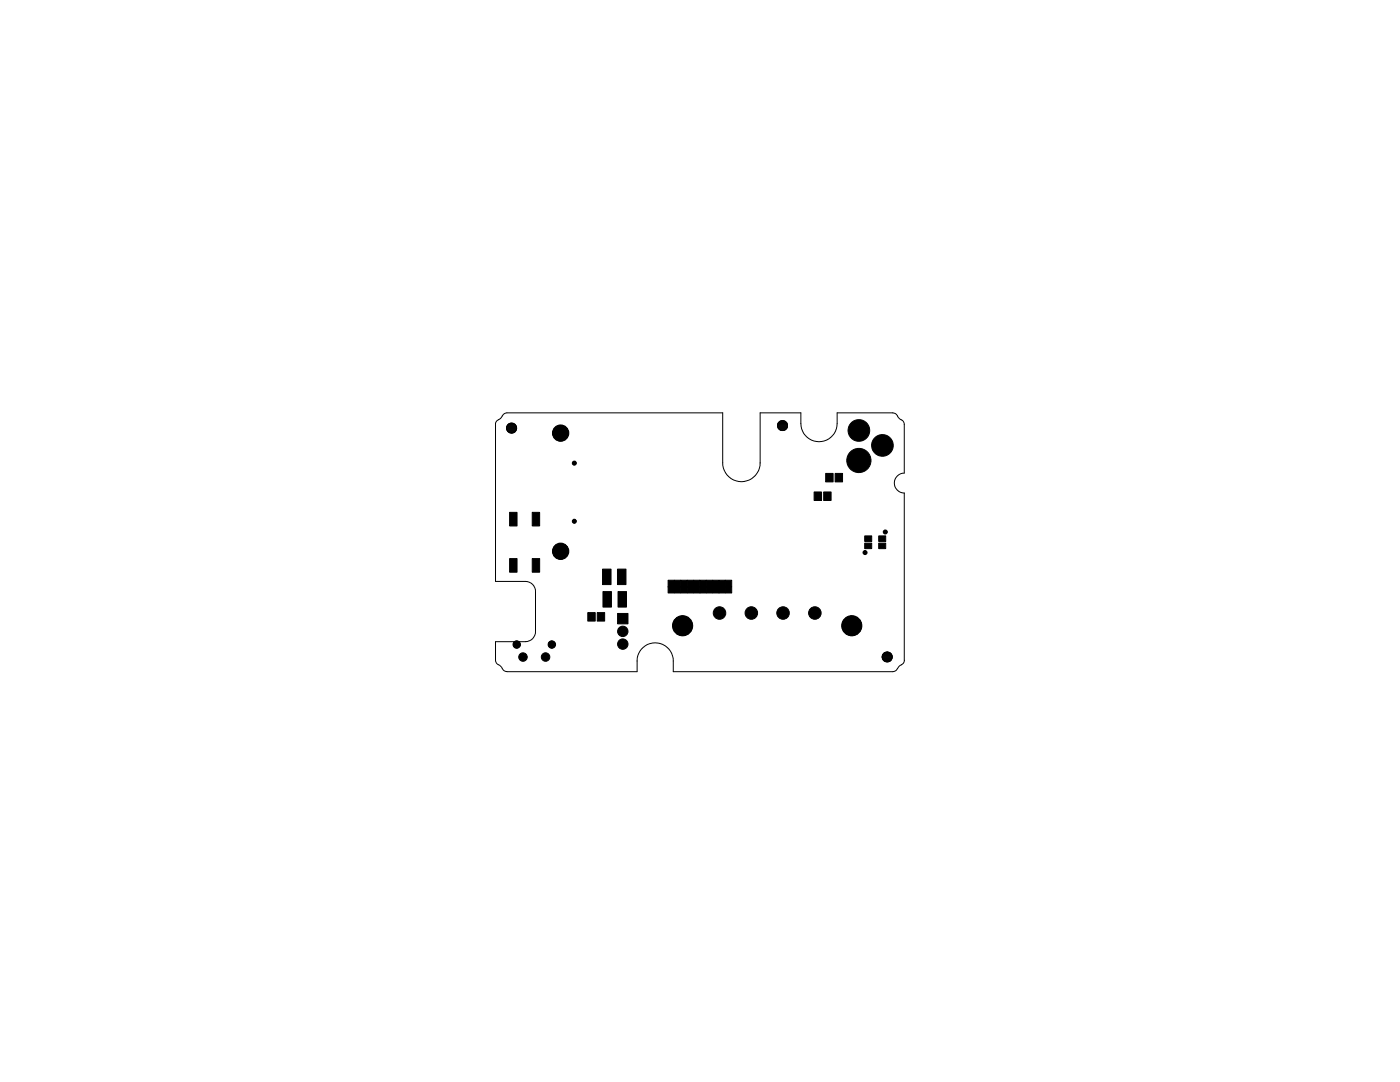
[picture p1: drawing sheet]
<svg xmlns="http://www.w3.org/2000/svg" width="279mm" height="216mm" viewBox="0 0 279 216" stroke-linecap="round" stroke-linejoin="round" font-family="sans-serif">
<g fill="#000" stroke="#000" stroke-width=".2">
<circle cx="111.9" cy="86.4" r="1.63"/>
<circle cx="114.6" cy="92.4" r=".4"/>
<circle cx="171.4" cy="85.9" r="2.16"/>
<circle cx="171.4" cy="91.9" r="2.41"/>
<circle cx="176.1" cy="88.9" r="2.16"/>
<circle cx="111.9" cy="110" r="1.63"/>
<circle cx="114.6" cy="104" r=".4"/>
<circle cx="172.6" cy="110.3" r=".4"/>
<circle cx="176.7" cy="106.2" r=".4"/>
<circle cx="103.1" cy="128.6" r=".74"/>
<circle cx="104.4" cy="131.1" r=".85"/>
<circle cx="108.9" cy="131.1" r=".85"/>
<circle cx="110.1" cy="128.6" r=".74"/>
<circle cx="124.3" cy="126" r="1.04"/>
<circle cx="124.3" cy="128.5" r="1.04"/>
<circle cx="136.2" cy="124.9" r="2.01"/>
<circle cx="143.6" cy="122.3" r="1.25"/>
<circle cx="149.9" cy="122.3" r="1.25"/>
<circle cx="156.3" cy="122.3" r="1.25"/>
<circle cx="162.6" cy="122.3" r="1.25"/>
<circle cx="170" cy="124.9" r="2.01"/>
</g>
<g fill="#000" stroke="#000" stroke-width=".2">
<path d="M162.5 98.2h1.5v1.7h-1.5zM164.4 98.2h1.5v1.7h-1.5zM164.8 94.5h1.5v1.7h-1.5zM166.7 94.5h1.4v1.7h-1.4zM101.7 111.5h1.5v2.7h-1.5zM101.7 102.2h1.5v2.7h-1.5zM106.2 102.2h1.5v2.7h-1.5zM106.2 111.5h1.5v2.7h-1.5zM120.2 113.6h1.7v3h-1.7zM120.3 118h1.7v3.1h-1.7zM123.2 113.6h1.7v3h-1.7zM123.3 118h1.7v3.1h-1.7z"/>
<path d="M133.3 117.1h1.3v1.2h-1.3zM133.3 115.8h1.3v1.3h-1.3zM134.6 117.1h1.3v1.2h-1.3zM134.6 115.8h1.3v1.3h-1.3zM135.9 117.1h1.2v1.2h-1.2zM135.9 115.8h1.2v1.3h-1.2zM137.1 117.1h1.3v1.2h-1.3zM137.1 115.8h1.3v1.3h-1.3zM138.4 117.1h1.3v1.2h-1.3zM138.4 115.8h1.3v1.3h-1.3zM139.7 117.1h1.2v1.2h-1.2zM139.7 115.8h1.2v1.3h-1.2z"/>
<path d="M140.9 117.1h1.3v1.2h-1.3zM140.9 115.8h1.3v1.3h-1.3zM142.2 117.1h1.3v1.2h-1.3zM142.2 115.8h1.3v1.3h-1.3zM143.5 117.1h1.3v1.2h-1.3zM143.5 115.8h1.3v1.3h-1.3zM144.8 117.1h1.2v1.2h-1.2zM144.8 115.8h1.2v1.3h-1.2zM172.6 108.4h1.4v1.1h-1.4zM172.6 106.9h1.4v1.1h-1.4zM175.4 108.4h1.4v1.1h-1.4zM175.4 106.9h1.4v1.1h-1.4z"/>
<path d="M117.3 122.2h1.5v1.7h-1.5zM119.2 122.2h1.5v1.7h-1.5zM123.3 122.4h2v2.1h-2z"/>
</g>
<g fill="none" stroke="#000" stroke-width=".2">
<path d="M101.1 85.6l.1 .2M101.1 85.6h2M101.1 85.4h2M101.1 85.3h2M101.1 85.2h2M101.2 85.1l-.1 .5M101.2 85.8a1 1 0 0 0 .9 .6 1 1 0 0 0 .9-.6M101.2 85.7h1.8M101.2 85.1h1.8M101.2 85.8h1.8M101.2 85h1.8M101.2 85.9h1.8"/>
<path d="M101.3 84.9h1.6M101.3 86h1.6M101.3 84.8h1.6M101.4 86.1h1.4M101.4 84.7h1.4M101.5 84.6a1.01 1.01 0 0 1 1.5 .5M101.5 84.6l-.3 .5M101.5 86.2h1.2M101.5 84.6h1.2M101.7 86.3h.8M101.7 84.5h.8M102 86.4h.2"/>
<path d="M103 85.1l.1 .5M103.1 85.6l-.1 .2M155.2 85h2M155.2 84.9h2M155.2 84.8h2M155.2 85.1h2M155.2 84.7h1.9M155.2 85.1v.2M155.2 85.2h1.9M155.2 84.6h1.9M155.2 85.3h1.9M155.2 85.3l.2 .3"/>
<path d="M155.3 84.5h1.8M155.3 85.4h1.8M155.3 84.4l-.1 .7M155.3 84.4h1.7M155.3 85.4h1.7M155.4 84.3h1.6M155.4 85.6h1.6M155.5 84.2h1.4M155.5 85.6h1.3M155.6 84.1h1.2M155.6 85.7h1.1M155.7 84h.9"/>
<path d="M155.8 85.8h.7M156 83.9h.3M156 83.9l-.7 .5M156.3 83.9l.4 .2 .3 .3M157 84.4l.2 .7M157.2 85.1a1.01 1.01 0 0 1-.8 .8 1.01 1.01 0 0 1-1-.3M178.2 82.4h-11.1a7.1 7.1 0 0 1-.3 3.6 3.6 3.6 0 0 1-4.1 2 3.6 3.6 0 0 1-2.9-3.5v-2.1h-8.1v10a3.7 3.7 0 0 1-3.7 3.7 3.7 3.7 0 0 1-3.8-3.7v-10h-43l-.7 .2a2.96 2.96 0 0 1-1.4 1.4l-.2 .5v31.5h6a1.99 1.99 0 0 1 2 2v8a1.99 1.99 0 0 1-2 2h-6v3.7l.2 .7a3.1 3.1 0 0 1 1.4 1.4l.7 .2h25.9a6.4 6.4 0 0 1 .4-3.6 3.6 3.6 0 0 1 4-2 3.6 3.6 0 0 1 2.9 3.5v2.1h43.8l.6-.2a2.96 2.96 0 0 1 1.5-1.4l.2-.7M178.2 82.4l.6 .2 .6 .9 .5 .3M179.9 83.8l.4 .3 .2 .6v9.7a1.99 1.99 0 0 0-2 2 1.99 1.99 0 0 0 2 2v33.3M176.1 131.2h2M176.1 131.1h2M176.1 131h2"/>
<path d="M176.1 131.3h1.9M176.1 130.9h1.9M176.1 130.8h1.9M176.1 130.7a.99 .99 0 0 0 .5 1.2 .99 .99 0 0 0 1.2-.2M176.1 131.4h1.9M176.1 130.7h1.9M176.2 131.5h1.7M176.2 131.6h1.7M176.2 130.6h1.7M176.3 131.7h1.5M176.3 130.5h1.5M176.4 131.8h1.4"/>
<path d="M176.4 130.4h1.4M176.5 130.3h1.2M176.5 131.9h1.1M176.6 130.2h.9M176.7 132h.8M177 130.1h.1M177.8 130.5l.2 .4v.5M177.8 130.5a.99 .99 0 0 0-1.7 .2M177.9 131.6l-.1 .1M178 131.4l-.1 .2"/>
<circle cx="111.9" cy="86.4" r="1.52"/>
<circle cx="114.6" cy="92.4" r=".3"/>
<circle cx="111.9" cy="110" r="1.52"/>
<circle cx="114.6" cy="104" r=".3"/>
<circle cx="172.6" cy="110.3" r=".3"/>
<circle cx="176.7" cy="106.2" r=".3"/>
<circle cx="103.1" cy="128.6" r=".66"/>
<circle cx="110.1" cy="128.6" r=".66"/>
<circle cx="136.2" cy="124.9" r="1.91"/>
<circle cx="170" cy="124.9" r="1.91"/>
</g>
</svg>
